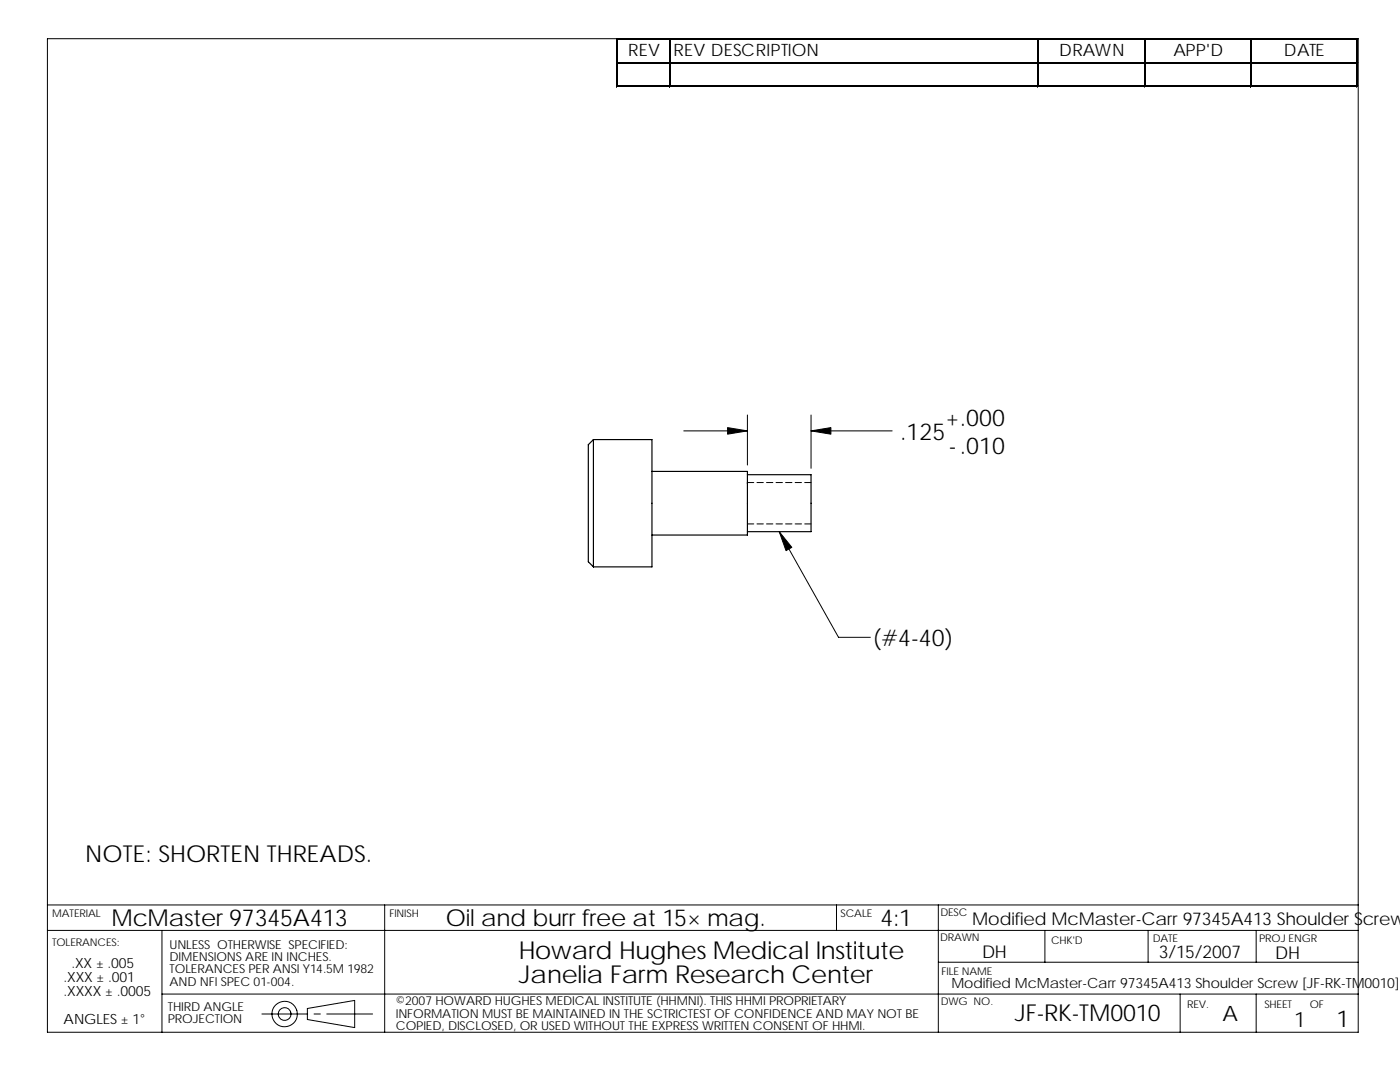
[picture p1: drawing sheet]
<svg xmlns="http://www.w3.org/2000/svg" width="279mm" height="216mm" viewBox="0 0 279 216" stroke-linecap="round" stroke-linejoin="round" font-family="sans-serif">
<defs><g id="words">
<g font-size="4.9">
<text x="103.6" y="191.3">Howard Hughes Medical Institute</text>
<text x="103.6" y="196.2">Janelia Farm Research Center</text>
</g>
<g font-size="4.7">
<text x="179.6" y="87.7">.125</text>
<text x="188.7" y="85">+.000</text>
<text x="189.3" y="90.5">-.010</text>
<text x="174.2" y="128.9">(#4-40)</text>
<text x="17" y="172.1">NOTE: SHORTEN THREADS.</text>
<text x="22.3" y="184.9">McMaster 97345A413</text>
<text x="89" y="184.8">Oil and burr free at 15× mag.</text>
<text x="175.7" y="184.8">4:1</text>
<text x="202.5" y="203.8">JF-RK-TM0010</text>
<text x="266.7" y="205">1</text>
</g>
<g font-size="4.2">
<text x="244" y="203.6">A</text>
<text x="258.3" y="204.9">1</text>
</g>
<g font-size="3.5">
<text x="194" y="184.6">Modified McMaster-Carr 97345A413 Shoulder Screw</text>
<text x="196" y="191.2">DH</text>
<text x="231.3" y="191.2">3/15/2007</text>
<text x="254.5" y="191.3">DH</text>
</g>
<g font-size="3.4">
<text x="125.4" y="11.2">REV</text>
<text x="134.4" y="11.2">REV DESCRIPTION</text>
<text x="211.4" y="11.2">DRAWN</text>
<text x="234.2" y="11.2">APP'D</text>
<text x="256.2" y="11.2">DATE</text>
</g>
<g font-size="2.8">
<text x="12.7" y="195.9">.XXX ± .001</text>
<text x="14.3" y="193.1">.XX ± .005</text>
<text x="189.9" y="197.2">Modified McMaster-Carr 97345A413 Shoulder Screw [JF-RK-TM0010]</text>
<text x="12.7" y="198.7">.XXXX ± .0005</text>
<text x="12.7" y="204.4">ANGLES ± 1°</text>
</g>
<g font-size="2.5">
<text x="33.8" y="189.3">UNLESS OTHERWISE SPECIFIED:</text>
<text x="33.8" y="191.8">DIMENSIONS ARE IN INCHES.</text>
<text x="33.8" y="196.7">AND NFI SPEC 01-004.</text>
<text x="33.8" y="194.2">TOLERANCES PER ANSI Y14.5M 1982</text>
<text x="33.5" y="201.7">THIRD ANGLE</text>
<text x="79" y="200.6">©2007 HOWARD HUGHES MEDICAL INSTITUTE (HHMNI). THIS HHMI PROPRIETARY</text>
<text x="79" y="203">INFORMATION MUST BE MAINTAINED IN THE SCTRICTEST OF CONFIDENCE AND MAY NOT BE</text>
<text x="33.5" y="204.2">PROJECTION</text>
<text x="79" y="205.5">COPIED, DISCLOSED, OR USED WITHOUT THE EXPRESS WRITTEN CONSENT OF HHMI.</text>
</g>
<g font-size="2.1">
<text x="10.4" y="182.9">MATERIAL</text>
<text x="77.7" y="183">FINISH</text>
<text x="167.8" y="182.9">SCALE</text>
<text x="187.7" y="182.8">DESC</text>
<text x="10.4" y="188.8">TOLERANCES:</text>
<text x="187.6" y="187.8">DRAWN</text>
<text x="209.8" y="188.3">CHK'D</text>
<text x="230" y="187.9">DATE</text>
<text x="251.3" y="187.9">PROJ ENGR</text>
<text x="187.9" y="194.5">FILE NAME</text>
<text x="187.7" y="200.6">DWG NO.</text>
<text x="236.9" y="201.2">REV.</text>
<text x="252.3" y="201.1">SHEET</text>
<text x="261.4" y="201.1">OF</text>
</g>
</g></defs>
<g fill="none" stroke="#000" stroke-width=".2">
<path d="M9.5 7.7h261.6v198.3h-261.6zM123 7.7v9.7M123.3 7.7h147.7M123.3 12.4h147.7M123.3 17.1h147.7M133.6 7.9v9.5M207.1 7.9v9.5M228.3 7.9v9.5M249.6 7.9v9.5M270.8 7.9v9.5M136.5 86h12.7M149.2 96.3h.1"/>
<path d="M149.2 96.3h1.2M149.2 82.8v10M151.1 96.3h1.2M153 96.3h1.2M154.9 96.3h1.2M156.8 96.3h1.3M158.7 96.3h1.3M160.6 96.3h1.3M161.9 82.8v10.7M161.9 86h16.2M149.2 104.5h1.2M151.1 104.5h1.2"/>
<path d="M153 104.5h1.2M154.9 104.5h1.2M155.5 106.1l11.8 21.1h6.4M156.8 104.5h1.3M158.7 104.5h1.3M160.6 104.5h1.3M9.5 180.6h261.6M9.5 185.7h261.6M32.3 198.4h238.8M32.3 185.7v20.3M76.8 180.6v25.4M166.9 180.6v5.1"/>
<path d="M187.3 180.6v25.4M187.3 192h83.8M208.5 185.7v6.3M229.1 185.7v6.3M235.5 198.4v7.6M250.7 185.7v6.3M250.7 198.4v7.6M52.3 202.3h9.1M61.3 201.2l9.5-1.6v5.4l-9.5-1.6zM62.7 202.3h1.2M65.2 202.3h9.2"/>
<circle cx="56.8" cy="202.3" r="2.54"/>
<circle cx="56.8" cy="202.3" r="1.27"/>
</g>
<path d="M118.4 87.7v25.4M118.4 87.7h11.7v25.4h-11.7M118.4 87.7l-1 1v14.1v9.3l1 1M130.1 94.1h19.1v2.3v10.4h-19.1M149.2 94.7h12.7v2.9v8.5h-12.7" fill="none" stroke="#000" stroke-width=".23"/>
<g fill="#000" stroke="#000" stroke-width=".2">
<path d="M145.2 85.3l4 .7-4 .6z" fill-rule="evenodd"/>
<path d="M161.9 86l3.9-.7v1.3z" fill-rule="evenodd"/>
<path d="M155.5 106.1l2.5 3.1-1.1 .7z" fill-rule="evenodd"/>
</g>
<path d="M123.3 7.8h147.7M123.3 12.5h147.7M207.2 7.9v9.5M270.9 7.9v9.5" fill="none" stroke="#000" stroke-width=".25"/>
<path d="M123.1 7.7v9.7M123.3 17.2h147.7M133.7 7.9v9.5M228.5 7.9v9.5M249.7 7.9v9.5" fill="none" stroke="#000" stroke-width=".28"/>
<use href="#words"/>
</svg>
